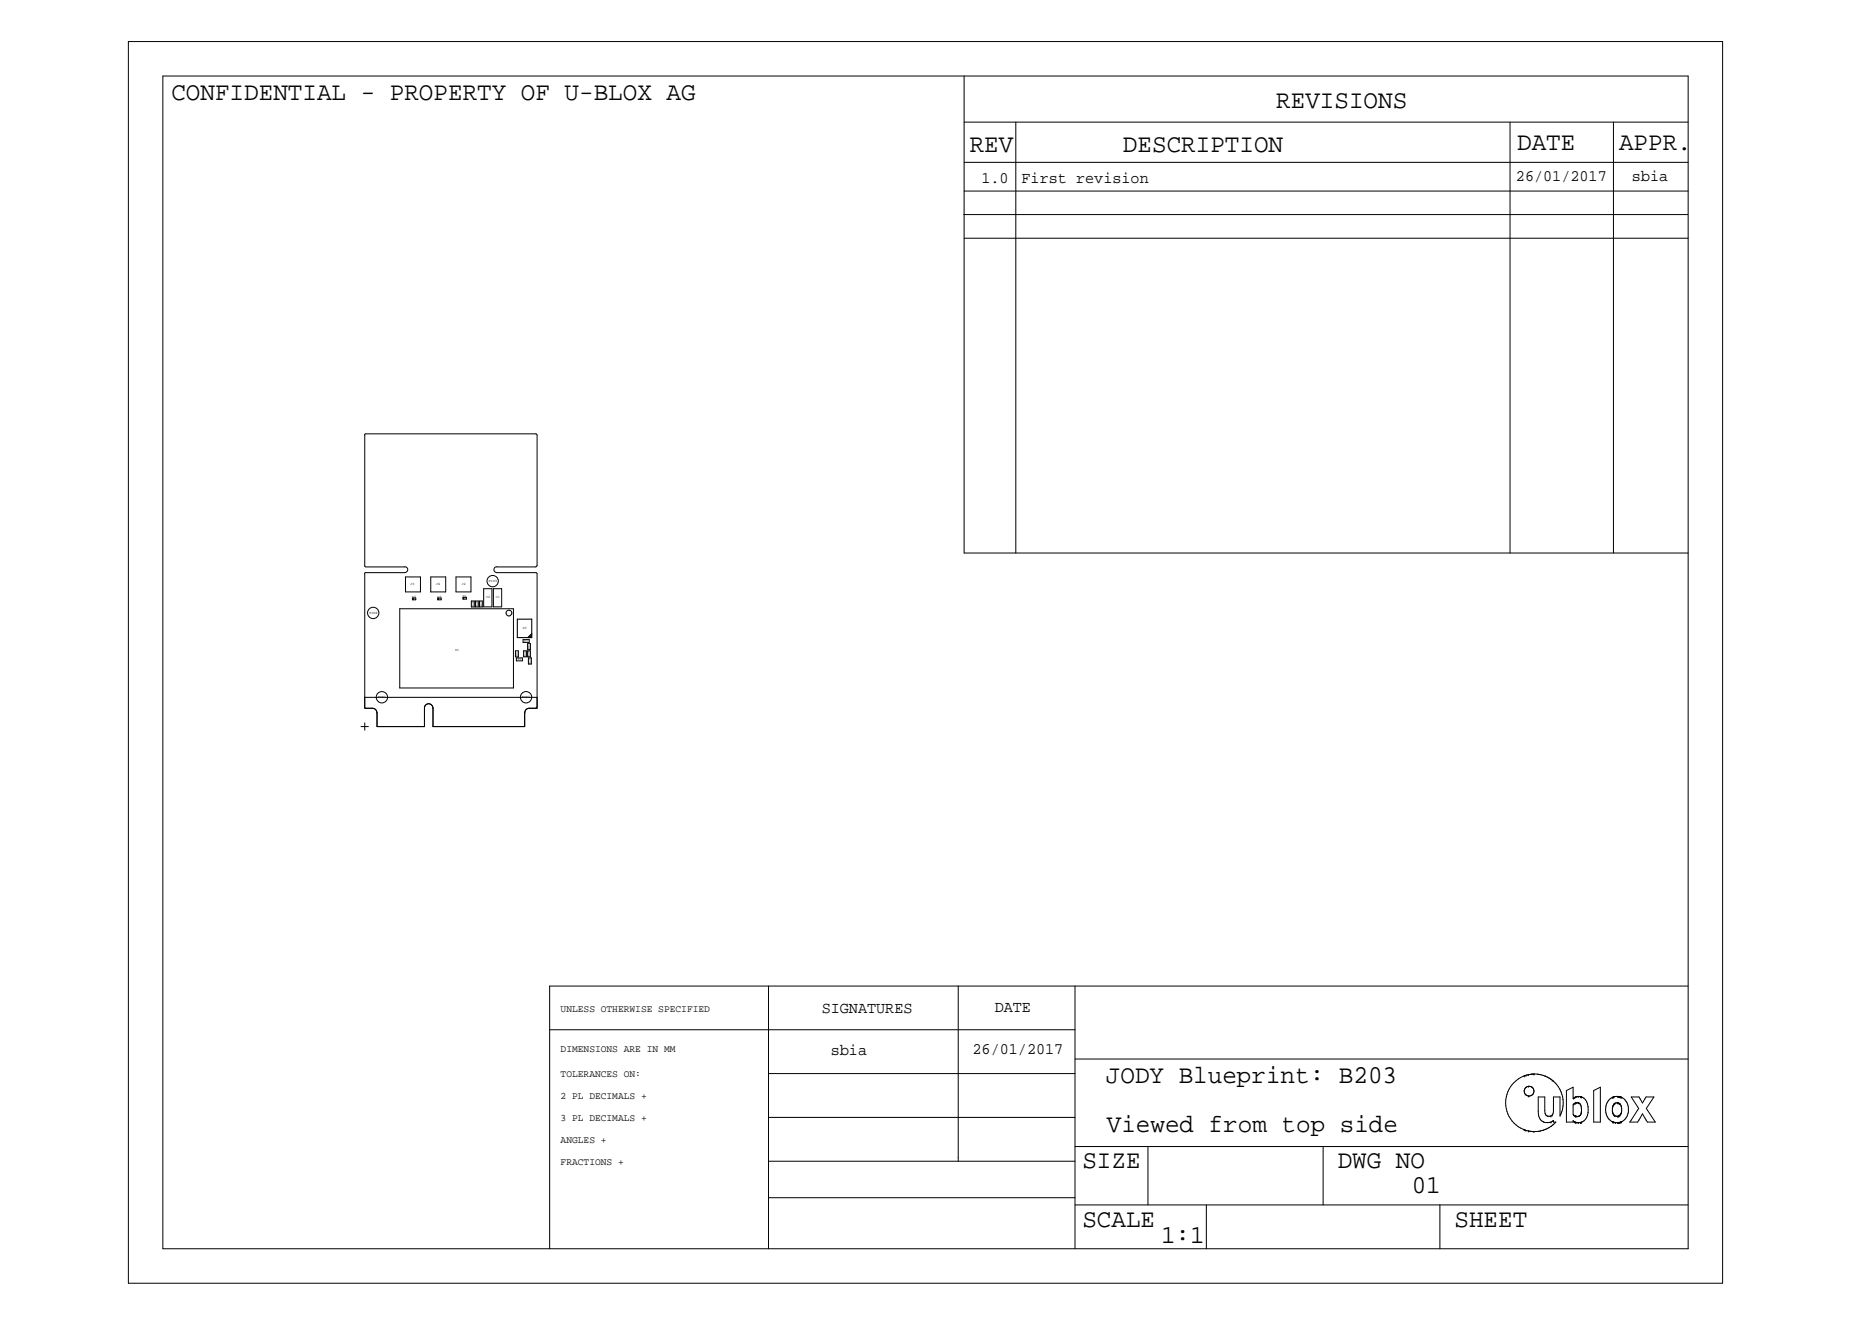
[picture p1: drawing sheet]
<svg xmlns="http://www.w3.org/2000/svg" width="297mm" height="210mm" viewBox="0 0 297 210" stroke-linecap="round" stroke-linejoin="round" font-family="sans-serif">
<defs><g id="words">
<g font-size="4.1">
<text x="27.2" y="15.8">CONFIDENTIAL - PROPERTY OF U-BLOX AG</text>
<text x="202.2" y="17.1">REVISIONS</text>
<text x="240.3" y="23.7">DATE</text>
<text x="256.5" y="23.7">APPR.</text>
<text x="153.6" y="24.1">REV</text>
<text x="177.9" y="24.1">DESCRIPTION</text>
<text x="175.2" y="171.5">JODY Blueprint: B203</text>
<text x="175.3" y="179.3">Viewed from top side</text>
<text x="171.5" y="185.1">SIZE</text>
<text x="211.9" y="185.1">DWG NO</text>
<text x="223.6" y="189">01</text>
<text x="171.5" y="194.4">SCALE</text>
<text x="183.9" y="196.9">1:1</text>
<text x="230.4" y="194.4">SHEET</text>
</g>
<g font-size="2.5">
<text x="155.5" y="28.9">1.0</text>
<text x="161.8" y="28.9">First revision</text>
<text x="240.2" y="28.7">26/01/2017</text>
<text x="258.5" y="28.6">sbia</text>
<text x="130.2" y="160.5">SIGNATURES</text>
<text x="157.6" y="160.3">DATE</text>
<text x="131.6" y="167.1">sbia</text>
<text x="154.1" y="167">26/01/2017</text>
</g>
<g font-size="1.6">
<text x="88.8" y="160.3">UNLESS OTHERWISE SPECIFIED</text>
<text x="88.8" y="166.6">DIMENSIONS ARE IN MM</text>
<text x="88.8" y="170.7">TOLERANCES ON:</text>
<text x="88.8" y="177.6">3 PL DECIMALS +</text>
<text x="88.8" y="174.1">2 PL DECIMALS +</text>
<text x="88.8" y="184.5">FRACTIONS +</text>
<text x="88.8" y="181.1">ANGLES +</text>
</g>
<g font-size=".6">
<text x="65" y="92.7">J3</text>
<text x="65.3" y="94.7">D2</text>
<text x="69.1" y="92.7">J4</text>
<text x="69.3" y="94.7">D3</text>
<text x="73.1" y="92.7">J2</text>
<text x="73.3" y="94.6">D1</text>
<text x="77" y="94.8">C2</text>
<text x="77.5" y="92.3">FID3</text>
<text x="78.6" y="94.8">C1</text>
<text x="58.5" y="97.2">FID4</text>
<text x="75.1" y="96.1" transform="rotate(-90 75.1 96.1)">R18</text>
<text x="75.7" y="96.1" transform="rotate(-90 75.7 96.1)">R16</text>
<text x="76.4" y="96.1" transform="rotate(-90 76.4 96.1)">R17</text>
<text x="82.8" y="99.6">U3</text>
<text x="83.1" y="101.7">C7</text>
<text x="72.1" y="103.1">U1</text>
<text x="82" y="104.6">R1</text>
<text x="82.1" y="103.9" transform="rotate(-90 82.1 103.9)">R5</text>
<text x="83.3" y="104" transform="rotate(-90 83.3 104)">R12</text>
<text x="83.9" y="104" transform="rotate(-90 83.9 104)">R14 R6</text>
<text x="84.1" y="105.1" transform="rotate(-90 84.1 105.1)">R15</text>
<text x="59.9" y="110.5">FID1</text>
<text x="82.7" y="110.6">FID2</text>
</g>
</g></defs>
<g fill="none" stroke="#000" stroke-width=".16">
<path d="M20.3 6.6h252.6v196.7h-252.6zM25.8 12h241.6v185.8h-241.6zM152.7 12v75.6h114.7M152.7 19.3h114.7M160.9 19.3v68.3M239.2 19.3v68.3M255.6 19.3v68.3M152.7 34h114.7M152.7 37.7h114.7M152.7 30.3h114.7M152.7 25.7h114.7M57.8 68.9l.1-.2 27.1 .1 .1 20.8"/>
<path d="M57.8 68.9v20.7M57.8 89.6l.1 .2M57.8 90.9v21.3h1.2a.7 .7 0 0 1 .7 .7v2.2h7.5v-2.9a.67 .67 0 0 1 .7-.7 .67 .67 0 0 1 .7 .7v2.9h14.5v-2.2a.73 .73 0 0 1 .8-.7h1.2v-21.3M58 90.7l-.2 .2M58 90.7h6.2M58 89.8h6.2M63.3 96.4h18v12.6h-18zM64.2 89.8a.46 .46 0 0 1 .4 .4 .46 .46 0 0 1-.4 .5M64.2 91.4h2.4v2.4h-2.4zM65.3 94.7h.6v.3h-.6zM65.5 94.7v.3M68.2 91.4h2.4v2.4h-2.4z"/>
<path d="M69.3 94.7h.6v.3h-.6zM69.5 94.7v.3M72.2 91.4h2.4v2.4h-2.4zM73.3 94.6h.6v.3h-.6zM73.5 94.6v.3M74.7 95.2h.4v1h-.4zM75.3 95.2h.5v1h-.5zM76 95.2h.4v1h-.4zM76.6 93.3h1.3v2.8h-1.3zM78.2 93.3h1.3v2.8h-1.3zM78.7 89.8a.46 .46 0 0 0-.5 .4 .46 .46 0 0 0 .5 .5M78.7 90.7h6.2"/>
<path d="M78.7 89.8h6.2M84.9 90.7l.2 .2M85.1 89.6l-.2 .2M57.2 115.1h1.2M57.8 112l.1 .2M57.8 114.5v1.2M57.8 110.5h27.3M81.7 103.1h.4v1h-.4zM81.8 104.2h1v.5h-1zM82.9 101.3h.9v.5h-.9zM82.9 103.1h.5v1h-.5zM83.6 103.1h.4v1h-.4z"/>
<path d="M83.6 102h.4v.9h-.4zM83.7 104.2h.5v1h-.5zM85.1 112l-.2 .2M121.7 156.2v41.6M151.8 156.2v27.8M170.3 156.2v41.6M267.4 156.2h-180.3v41.6M87.1 163.1h83.2M121.7 177h48.6M121.7 170.1h48.6M170.3 167.8h97.1M241.5 179h.1"/>
<path d="M241.5 170.5h.1M241.5 170.5a4.5 4.5 0 0 0-3 4.2 4.5 4.5 0 0 0 3 4.3M241.5 179l.2 .1M241.6 179h.1M241.7 179.1h.1M241.7 170.3h.1M241.7 179.1l.5 .1M241.7 170.3l-.2 .2M242.2 179.2h.1M242.2 172.1h.1M242.2 173.6h.1M242.2 170.2h.1"/>
<path d="M242.2 179.2h1.4M242.2 172.1l.4 .1M242.2 172.1a.78 .78 0 0 0-.7 .8 .78 .78 0 0 0 .7 .7M242.2 170.2l-.5 .1M242.6 173.5l-.4 .1M242.6 173.5h.1M242.6 172.2h.1M242.6 172.2a.77 .77 0 0 1 0 1.3M243 179.3h.1M243 170.2h.1M243 170.2h-.8M243 170.2l1.5 .2"/>
<path d="M243.6 179.2h.1M243.7 170.2h.1M244.5 177.7h.1M244.5 170.4h.1M244.5 177.7l.6 .1h.6M244.5 170.4l.4 .1M244.9 178.9l-1.3 .3M244.9 170.5h.1M244.9 178.9h.1M244.9 170.5l.5 .3M245.4 170.8h.1M245.4 178.6h.1"/>
<path d="M245.4 170.8l.3 .2M245.7 177.8h.1M245.7 176.8h.1M245.7 176.8h-.1a.61 .61 0 0 1-.8-.4l-.1-2.6h-1v2.2a1.6 1.6 0 0 0 .8 1.7M245.7 177.8l.4-.3v.3h.4l-.8 .7-.8 .4M245.7 171h.1M245.7 171l.2 .1M245.9 176.6h.1M245.9 171.1h.1M245.9 171.1a4.5 4.5 0 0 1 1.2 5.7v-3h-1v2.2l-.2 .6M245.9 176.6l-.2 .2M249.3 177.6h.1"/>
<path d="M249.3 174.9h.1M249.3 176.6h.1M249.3 174h.1M249.3 174h-.1v-1.8l-1 .6v5h1l.1-.2M249.3 174.9v1.7M249.3 177.6l.1 .1M249.3 176.6l.1 .1M249.4 177.7h.1M249.4 174.8l-.1 .1M249.4 176.7h.1M249.4 173.9h.1M249.4 173.9l-.1 .1"/>
<path d="M249.4 174.8h.1M249.4 177.7l.2 .1M249.4 176.7l.2 .1M249.5 177.7h.1M249.5 173.8h.1M249.6 177.8h.1M249.6 174.7h.1M249.6 176.8h.1M249.6 173.8h.1M249.6 173.8l-.2 .1M249.6 177.8h.8M249.6 174.7l-.2 .1"/>
<path d="M249.7 173.8h.1M249.7 177.8h.1M249.8 176.8h.1M249.8 173.7h.1M249.8 174.7h.1M249.8 177.8h.1M249.8 173.7h.6M249.8 173.7l-.2 .1M250.1 173.7h.1M250.1 174.7h.1M250.1 177.8h.1M250.1 174.7l.1 .1"/>
<path d="M250.1 174.7h-.5M250.2 174.8h.1M250.3 174.8l.2 .5v.8M250.3 174.9h.1M250.4 177.8h.1M250.4 176.6h.1M250.4 173.7h.1M250.4 173.7l.1 .1M250.5 176.3h.1M250.5 173.8h.1M250.5 177.8h.1M250.5 176.3v.2a.62 .62 0 0 1-.9 .3"/>
<path d="M250.5 177.8h-.1M250.5 176.1h.1M250.5 176.1v.2M250.5 173.8a1.9 1.9 0 0 1 1.1 2 1.88 1.88 0 0 1-1.1 2M252.5 172.8l1-.6v5.6h-1zM255.4 177.7h.1M255.4 176h.1M255.4 173.8h.1M255.4 173.8a2.27 2.27 0 0 0 0 3.9M255.4 176l.1 .2M255.5 177.7h.1M255.5 175.3h.1"/>
<path d="M255.5 176.2h.1M255.5 177.7l.1 .1M255.5 175.3l-.1 .7M255.5 176.2v.2M255.5 175.2h.1M255.5 176.4h.1M255.5 173.8h.1M255.5 175.2v.1M255.5 176.4l.1 .1M255.6 177.8h.1M255.6 176.5h.1M255.6 173.8h-.1"/>
<path d="M255.6 175h.1M255.6 173.8h.1M255.6 176.5l.1 .1M255.6 175l-.1 .2M255.7 177.8h.1M255.7 174.9h.1M255.7 176.6h.1M255.7 173.8h.1M255.7 176.6l.2 .2h.4M255.7 177.8h.2M255.8 174.8h.1M255.8 176.7h.1"/>
<path d="M255.8 174.8l-.2 .2M255.9 177.8h.1M255.9 177.8h.5M256.3 177.8h.1M256.3 176.8h.1M256.3 173.7h.1M256.3 174.7h.1M256.3 174.7l-.5 .1M256.4 173.7l-.8 .1M256.4 173.7h.1M256.4 177.8h.1M256.4 176.8h.1"/>
<path d="M256.4 176.8h-.1M256.4 174.8h.1M256.4 174.7v.1M256.5 177.8h.1M256.5 176.8h.1M256.5 174.8h.1M256.5 173.7h.1M256.5 177.8h-.1M256.5 176.8h-.1M256.6 177.8h.1M256.6 176.7h.1M256.6 174.8h.1"/>
<path d="M256.6 173.7h.1M256.6 177.8h-.1M256.6 176.7l-.1 .1M256.6 174.8v.1M256.6 174.9h.1M256.6 173.7l.1 .1M256.7 176.6h.1M256.7 173.8h.1M256.7 176.6l-.1 .1M256.7 174.9h.1M256.7 174.9v.1M256.7 176.5v.1"/>
<path d="M256.7 175h.1M256.7 177.8h.1M256.7 176.5h.1M256.7 177.8h-.1M256.7 175l.1 .2M256.8 177.7h.1M256.8 176.4h.1M256.8 175.2h.1M256.8 173.8h.1M256.8 177.7l-.1 .1M256.8 176.4l-.1 .1M256.8 175.2l.1 .1"/>
<path d="M256.9 177.7h.1M256.9 176.2h.1M256.9 175.3h.1M256.9 173.8h.1M256.9 177.7h-.1M256.9 175.3v.7M256.9 173.8a2.23 2.23 0 0 1 0 3.9M256.9 176.2l-.1 .2M256.9 176h.1M256.9 176v.2M258.4 173.8h1.2l.6 .9 .6-.9h1.2l-1.2 1.8 1.4 2.2h-1.2l-.8-1.4-.8 1.4h-1.2l1.4-2.2zM121.7 189.7h48.6"/>
<path d="M121.7 184h48.6M170.3 190.9h97.1M170.3 181.6h97.1M181.9 181.6v9.3M191.1 190.9v6.9M209.6 181.6v9.3M228.1 190.9v6.9"/>
<circle cx="59.1" cy="97.1" r=".9"/>
<circle cx="78" cy="92.1" r=".9"/>
<circle cx="80.6" cy="97.1" r=".46"/>
<circle cx="60.5" cy="110.5" r=".9"/>
<circle cx="83.3" cy="110.5" r=".9"/>
</g>
<path d="M82 98.1h2.2v2.9h-2.2zM84.2 100.5l-.4 .5M84.2 100.4l-.6 .6M84.2 100.7l-.2 .3" fill="none" stroke="#000" stroke-width=".17"/>
<use href="#words"/>
</svg>
